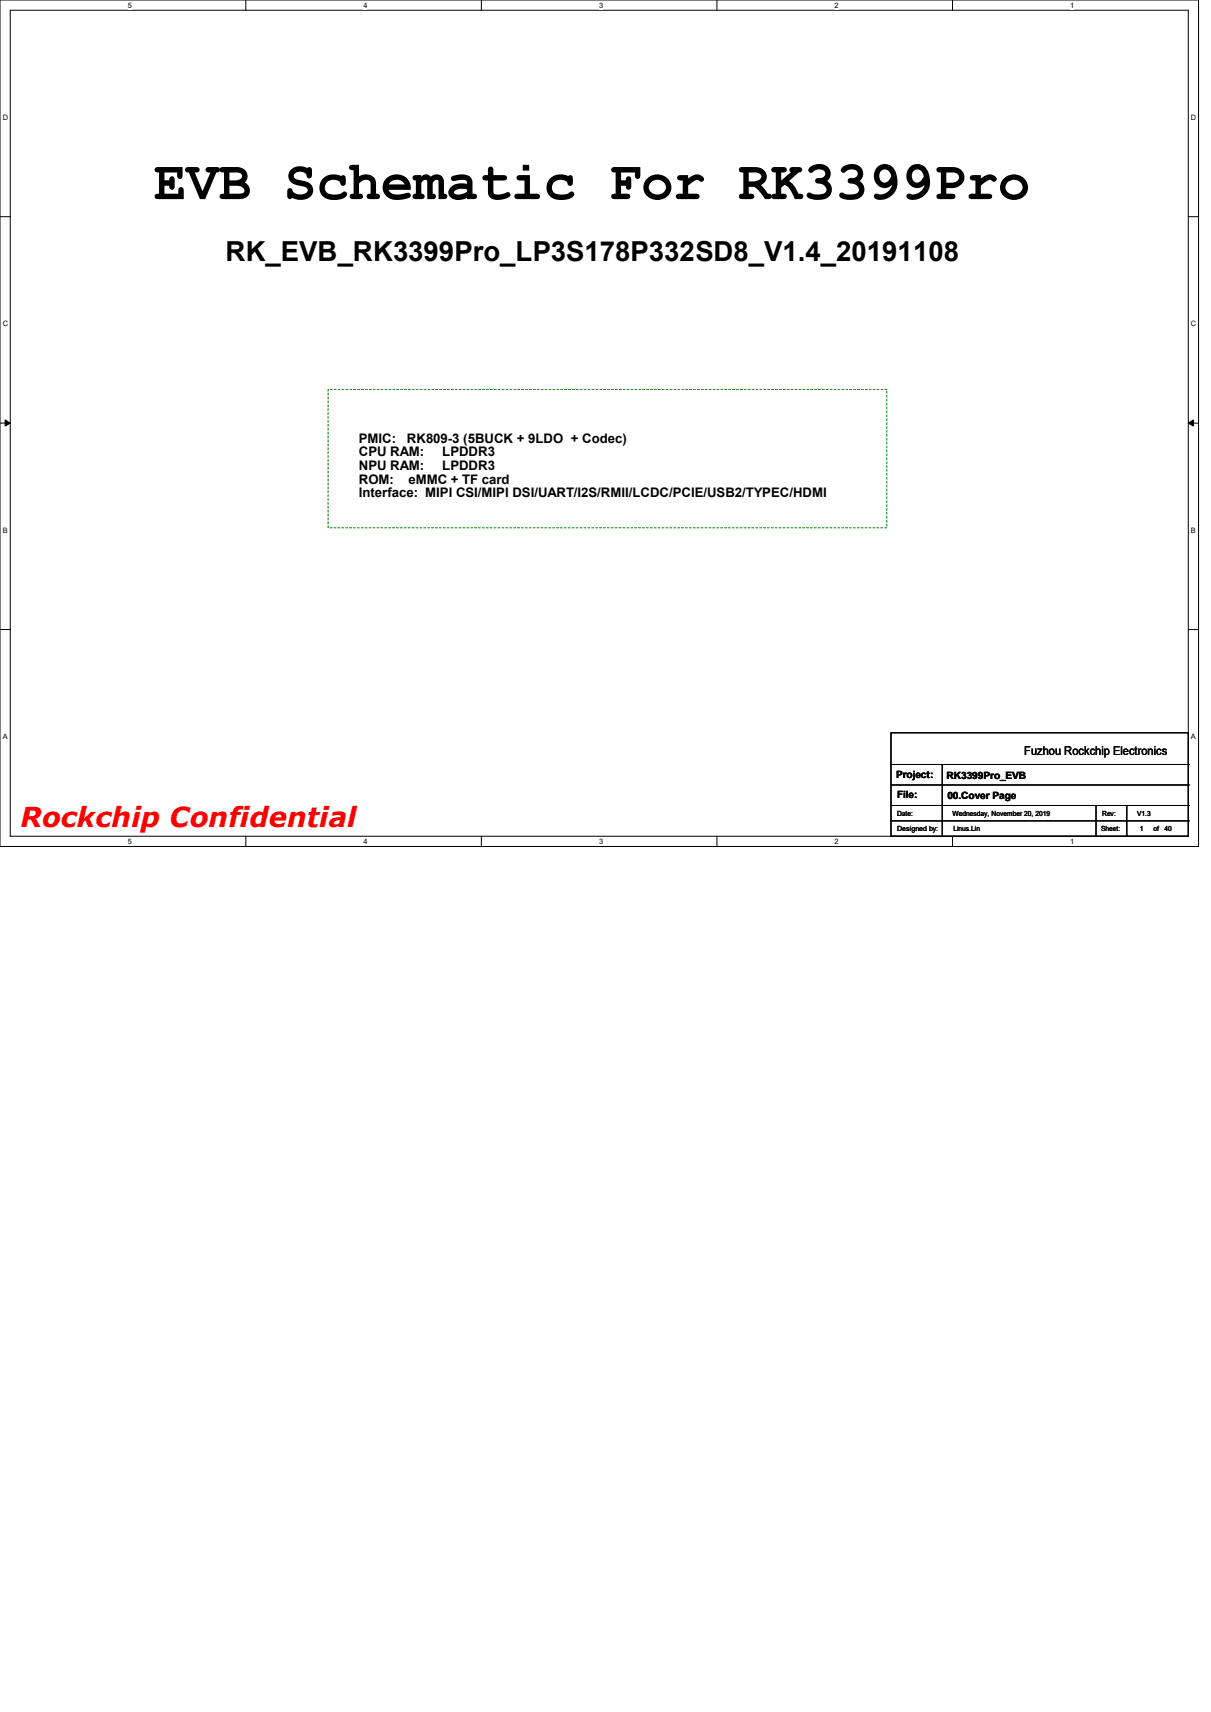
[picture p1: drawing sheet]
<svg xmlns="http://www.w3.org/2000/svg" width="210mm" height="297mm" viewBox="0 0 210 297" stroke-linecap="round" stroke-linejoin="round" font-family="sans-serif">
<defs><g id="words">
<text font-size="9.4" x="26.7" y="34.5">EVB Schematic For RK3399Pro</text>
<text font-size="4.8" x="39.1" y="45.3">RK_EVB_RK3399Pro_LP3S178P332SD8_V1.4_20191108</text>
<text font-size="4.8" fill="#f00" x="3.6" y="143.5">Rockchip Confidential</text>
<g font-size="2.3">
<text x="62.2" y="76.8">PMIC:</text>
<text x="70.6" y="76.8">RK809-3 (5BUCK + 9LDO + Codec)</text>
<text x="62.2" y="79.2">CPU RAM:</text>
<text x="62.2" y="81.5">NPU RAM:</text>
<text x="62.2" y="83.9">ROM:</text>
<text x="70.8" y="83.9">eMMC + TF card</text>
<text x="76.7" y="79.2">LPDDR3</text>
<text x="76.7" y="81.5">LPDDR3</text>
<text x="62.2" y="86.3">Interface: MIPI CSI/MIPI DSI/UART/I2S/RMII/LCDC/PCIE/USB2/TYPEC/HDMI</text>
</g>
<text font-size="2.1" x="177.6" y="131">Fuzhou Rockchip Electronics</text>
<g font-size="1.7">
<text x="155.4" y="135">Project:</text>
<text x="164.1" y="135.1">RK3399Pro_EVB</text>
<text x="155.6" y="138.5">File:</text>
<text x="164.3" y="138.7">00.Cover Page</text>
</g>
<g font-size="1.3">
<text x="22.2" y="1.3">5</text>
<text x="63" y="1.3">4</text>
<text x="103.9" y="1.3">3</text>
<text x="144.7" y="1.3">2</text>
<text x="185.6" y="1.3">1</text>
<text x=".5" y="20.8">D</text>
<text x="206.5" y="20.8">D</text>
<text x=".5" y="56.6">C</text>
<text x="206.5" y="56.6">C</text>
<text x=".5" y="92.5">B</text>
<text x="206.5" y="92.5">B</text>
<text x=".5" y="128.3">A</text>
<text x="206.5" y="128.3">A</text>
<text x="22.2" y="146.4">5</text>
<text x="63" y="146.4">4</text>
<text x="103.9" y="146.4">3</text>
<text x="144.7" y="146.4">2</text>
<text x="185.6" y="146.4">1</text>
</g>
<g font-size="1.2">
<text x="155.6" y="141.6">Date:</text>
<text x="165.2" y="141.6">Wednesday, November 20, 2019</text>
<text x="191.1" y="141.6">Rev:</text>
<text x="197.2" y="141.6">V1.3</text>
<text x="155.6" y="144.1">Designed by:</text>
<text x="165.3" y="144.1">Linus.Lin</text>
<text x="191" y="144.1">Sheet:</text>
<text x="197.7" y="144.1">1</text>
<text x="200" y="144.1">of</text>
<text x="202" y="144.1">40</text>
</g>
</g></defs>
<path d="M0 0h207.9v146.9h-207.9zM1.8 1.8h204.3v143.3h-204.3z" fill="none" stroke="#000" stroke-width=".17"/>
<g fill="#fff">
<path d="M22.2 .2h.7v1.4h-.7z"/>
<path d="M22.2 145.2h.7v1.4h-.7z"/>
</g>
<path d="M42.6 0v1.8M42.6 145.1v1.8" fill="none" stroke="#000" stroke-width=".17"/>
<g fill="#fff">
<path d="M63 .2h.7v1.4h-.7z"/>
<path d="M63 145.2h.7v1.4h-.7z"/>
</g>
<path d="M83.5 0v1.8M83.5 145.1v1.8" fill="none" stroke="#000" stroke-width=".17"/>
<g fill="#fff">
<path d="M103.9 .2h.7v1.4h-.7z"/>
<path d="M103.9 145.2h.7v1.4h-.7z"/>
</g>
<path d="M124.3 0v1.8M124.3 145.1v1.8" fill="none" stroke="#000" stroke-width=".17"/>
<g fill="#fff">
<path d="M144.7 .2h.7v1.4h-.7z"/>
<path d="M144.7 145.2h.7v1.4h-.7z"/>
</g>
<path d="M165.2 0v1.8M165.2 145.1v1.8" fill="none" stroke="#000" stroke-width=".17"/>
<g fill="#fff">
<path d="M185.6 .2h.7v1.4h-.7z"/>
<path d="M185.6 145.2h.7v1.4h-.7z"/>
<path d="M.5 19.7h.9v1.4h-.9z"/>
<path d="M206.5 19.7h.9v1.4h-.9z"/>
<path d="M.5 55.5h.9v1.4h-.9z"/>
<path d="M206.5 55.5h.9v1.4h-.9z"/>
</g>
<path d="M0 37.6h1.8M206.1 37.6h1.8" fill="none" stroke="#000" stroke-width=".17"/>
<g fill="#fff">
<path d="M.5 91.3h.8v1.4h-.8z"/>
<path d="M206.5 91.3h.8v1.4h-.8z"/>
</g>
<path d="M0 73.4h1.8M206.1 73.4h1.8" fill="none" stroke="#000" stroke-width=".17"/>
<path d="M.9 72.9l.9 .5-.9 .5zM206.1 73.4l.9-.5v1z" fill="#000" stroke="#000" stroke-width=".17"/>
<g fill="#fff">
<path d="M.5 127.1h.8v1.4h-.8z"/>
<path d="M206.5 127.1h.8v1.4h-.8z"/>
</g>
<g fill="none" stroke="#000" stroke-width=".17">
<path d="M0 109.2h1.8M206.1 109.2h1.8M154.5 127.1h51.6v18h-51.6zM154.5 132.6h51.6M154.5 136.2h51.6M154.5 139.7h51.6M163.4 132.6v12.5M190.1 139.7v5.4M195.4 139.7v5.4M206.1 132.6h.1M206.1 136.2h.1M206.1 139.7h.1"/>
<path d="M154.5 142.4h51.6M163.4 145.1h.1M190.1 145.1h.1M195.4 145.1h.1M206.1 142.4h.1"/>
</g>
<path d="M56.9 67.6h96.9v24h-96.9z" fill="none" stroke="#008000" stroke-width=".17" stroke-dasharray=".3 .3"/>
<use href="#words"/>
</svg>
